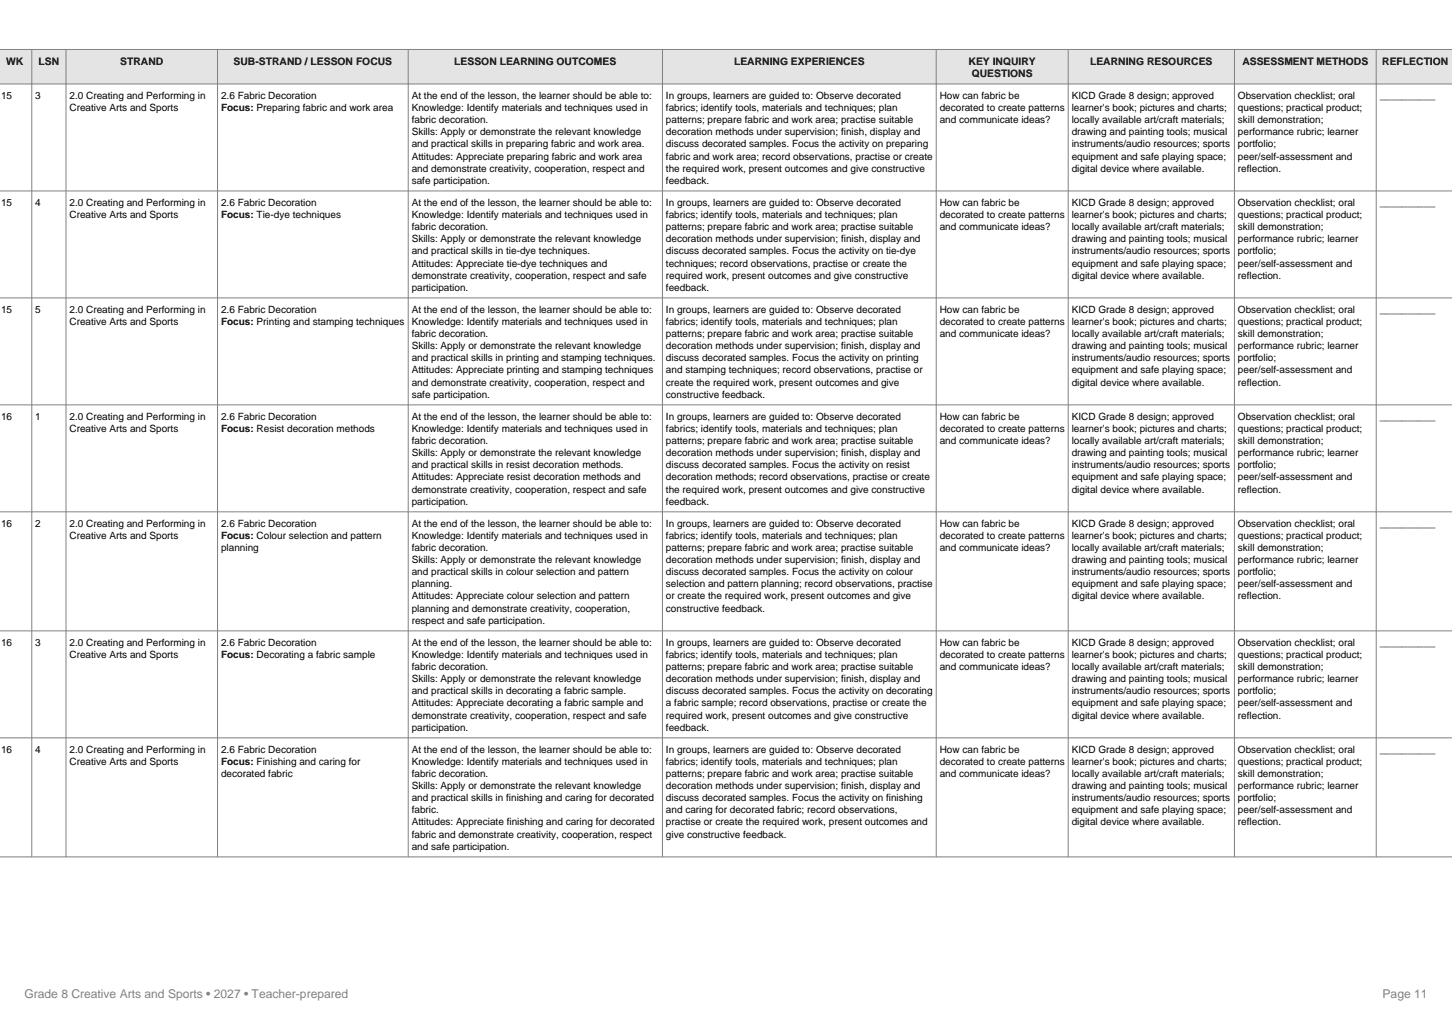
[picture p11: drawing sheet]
<svg xmlns="http://www.w3.org/2000/svg" width="297mm" height="210mm" viewBox="0 0 297 210" stroke-linecap="round" stroke-linejoin="round" font-family="sans-serif">
<defs><g id="words">
<g font-size="2.5" fill="#808080">
<text x="5" y="204">Grade 8 Creative Arts and Sports • 2027 • Teacher-prepared</text>
<text x="282.8" y="204">Page 11</text>
</g>
<g font-size="2.1">
<text x="1.2" y="13.3">WK</text>
<text x="7.9" y="13.3">LSN</text>
<text x="24.6" y="13.3">STRAND</text>
<text x="47.8" y="13.3">SUB-STRAND / LESSON FOCUS</text>
<text x="92.9" y="13.3">LESSON LEARNING OUTCOMES</text>
<text x="150.2" y="13.3">LEARNING EXPERIENCES</text>
<text x="198.1" y="13.3">KEY INQUIRY</text>
<text x="198.8" y="15.8">QUESTIONS</text>
<text x="223" y="13.3">LEARNING RESOURCES</text>
<text x="254.1" y="13.3">ASSESSMENT METHODS</text>
<text x="282.7" y="13.3">REFLECTION</text>
</g>
<g font-size="2">
<text x=".2" y="20.3">15</text>
<text x="7.2" y="20.3">3</text>
<text x="14.2" y="20.3">2.0 Creating and Performing in</text>
<text x="14.2" y="22.7">Creative Arts and Sports</text>
<text x="45.2" y="20.3">2.6 Fabric Decoration</text>
<text x="45.2" y="22.7">Focus: Preparing fabric and work area</text>
<text x="84.2" y="20.3">At the end of the lesson, the learner should be able to:</text>
<text x="84.2" y="22.7">Knowledge: Identify materials and techniques used in</text>
<text x="136.2" y="20.3">In groups, learners are guided to: Observe decorated</text>
<text x="136.2" y="22.7">fabrics; identify tools, materials and techniques; plan</text>
<text x="192.2" y="20.3">How can fabric be</text>
<text x="192.2" y="22.7">decorated to create patterns</text>
<text x="219.2" y="20.3">KICD Grade 8 design; approved</text>
<text x="219.2" y="22.7">learner's book; pictures and charts;</text>
<text x="253.2" y="20.3">Observation checklist; oral</text>
<text x="253.2" y="22.7">questions; practical product;</text>
<text x="282.2" y="20.3">__________</text>
<text x="84.2" y="25.2">fabric decoration.</text>
<text x="84.2" y="27.7">Skills: Apply or demonstrate the relevant knowledge</text>
<text x="136.2" y="25.2">patterns; prepare fabric and work area; practise suitable</text>
<text x="136.2" y="27.7">decoration methods under supervision; finish, display and</text>
<text x="192.2" y="25.2">and communicate ideas?</text>
<text x="219.2" y="25.2">locally available art/craft materials;</text>
<text x="219.2" y="27.7">drawing and painting tools; musical</text>
<text x="253.2" y="25.2">skill demonstration;</text>
<text x="253.2" y="27.7">performance rubric; learner</text>
<text x="84.2" y="30.2">and practical skills in preparing fabric and work area.</text>
<text x="84.2" y="32.6">Attitudes: Appreciate preparing fabric and work area</text>
<text x="84.2" y="35.1">and demonstrate creativity, cooperation, respect and</text>
<text x="136.2" y="30.2">discuss decorated samples. Focus the activity on preparing</text>
<text x="136.2" y="32.6">fabric and work area; record observations, practise or create</text>
<text x="136.2" y="35.1">the required work, present outcomes and give constructive</text>
<text x="219.2" y="30.2">instruments/audio resources; sports</text>
<text x="219.2" y="32.6">equipment and safe playing space;</text>
<text x="219.2" y="35.1">digital device where available.</text>
<text x="253.2" y="30.2">portfolio;</text>
<text x="253.2" y="32.6">peer/self-assessment and</text>
<text x="253.2" y="35.1">reflection.</text>
<text x="84.2" y="37.6">safe participation.</text>
<text x="136.2" y="37.6">feedback.</text>
<text x=".2" y="42.1">15</text>
<text x="7.2" y="42.1">4</text>
<text x="14.2" y="42.1">2.0 Creating and Performing in</text>
<text x="14.2" y="44.6">Creative Arts and Sports</text>
<text x="45.2" y="42.1">2.6 Fabric Decoration</text>
<text x="45.2" y="44.6">Focus: Tie-dye techniques</text>
<text x="84.2" y="42.1">At the end of the lesson, the learner should be able to:</text>
<text x="84.2" y="44.6">Knowledge: Identify materials and techniques used in</text>
<text x="84.2" y="47.1">fabric decoration.</text>
<text x="136.2" y="42.1">In groups, learners are guided to: Observe decorated</text>
<text x="136.2" y="44.6">fabrics; identify tools, materials and techniques; plan</text>
<text x="136.2" y="47.1">patterns; prepare fabric and work area; practise suitable</text>
<text x="192.2" y="42.1">How can fabric be</text>
<text x="192.2" y="44.6">decorated to create patterns</text>
<text x="192.2" y="47.1">and communicate ideas?</text>
<text x="219.2" y="42.1">KICD Grade 8 design; approved</text>
<text x="219.2" y="44.6">learner's book; pictures and charts;</text>
<text x="219.2" y="47.1">locally available art/craft materials;</text>
<text x="253.2" y="42.1">Observation checklist; oral</text>
<text x="253.2" y="44.6">questions; practical product;</text>
<text x="253.2" y="47.1">skill demonstration;</text>
<text x="282.2" y="42.1">__________</text>
<text x="84.2" y="49.6">Skills: Apply or demonstrate the relevant knowledge</text>
<text x="84.2" y="52">and practical skills in tie-dye techniques.</text>
<text x="136.2" y="49.6">decoration methods under supervision; finish, display and</text>
<text x="136.2" y="52">discuss decorated samples. Focus the activity on tie-dye</text>
<text x="219.2" y="49.6">drawing and painting tools; musical</text>
<text x="219.2" y="52">instruments/audio resources; sports</text>
<text x="253.2" y="49.6">performance rubric; learner</text>
<text x="253.2" y="52">portfolio;</text>
<text x="84.2" y="54.5">Attitudes: Appreciate tie-dye techniques and</text>
<text x="84.2" y="57">demonstrate creativity, cooperation, respect and safe</text>
<text x="84.2" y="59.4">participation.</text>
<text x="136.2" y="54.5">techniques; record observations, practise or create the</text>
<text x="136.2" y="57">required work, present outcomes and give constructive</text>
<text x="136.2" y="59.4">feedback.</text>
<text x="219.2" y="54.5">equipment and safe playing space;</text>
<text x="219.2" y="57">digital device where available.</text>
<text x="253.2" y="54.5">peer/self-assessment and</text>
<text x="253.2" y="57">reflection.</text>
<text x=".2" y="64">15</text>
<text x="7.2" y="64">5</text>
<text x="14.2" y="64">2.0 Creating and Performing in</text>
<text x="45.2" y="64">2.6 Fabric Decoration</text>
<text x="84.2" y="64">At the end of the lesson, the learner should be able to:</text>
<text x="136.2" y="64">In groups, learners are guided to: Observe decorated</text>
<text x="192.2" y="64">How can fabric be</text>
<text x="219.2" y="64">KICD Grade 8 design; approved</text>
<text x="253.2" y="64">Observation checklist; oral</text>
<text x="282.2" y="64">__________</text>
<text x="14.2" y="66.5">Creative Arts and Sports</text>
<text x="45.2" y="66.5">Focus: Printing and stamping techniques</text>
<text x="84.2" y="66.5">Knowledge: Identify materials and techniques used in</text>
<text x="84.2" y="69">fabric decoration.</text>
<text x="84.2" y="71.4">Skills: Apply or demonstrate the relevant knowledge</text>
<text x="136.2" y="66.5">fabrics; identify tools, materials and techniques; plan</text>
<text x="136.2" y="69">patterns; prepare fabric and work area; practise suitable</text>
<text x="136.2" y="71.4">decoration methods under supervision; finish, display and</text>
<text x="192.2" y="66.5">decorated to create patterns</text>
<text x="192.2" y="69">and communicate ideas?</text>
<text x="219.2" y="66.5">learner's book; pictures and charts;</text>
<text x="219.2" y="69">locally available art/craft materials;</text>
<text x="219.2" y="71.4">drawing and painting tools; musical</text>
<text x="253.2" y="66.5">questions; practical product;</text>
<text x="253.2" y="69">skill demonstration;</text>
<text x="253.2" y="71.4">performance rubric; learner</text>
<text x="84.2" y="73.9">and practical skills in printing and stamping techniques.</text>
<text x="84.2" y="76.4">Attitudes: Appreciate printing and stamping techniques</text>
<text x="136.2" y="73.9">discuss decorated samples. Focus the activity on printing</text>
<text x="136.2" y="76.4">and stamping techniques; record observations, practise or</text>
<text x="219.2" y="73.9">instruments/audio resources; sports</text>
<text x="219.2" y="76.4">equipment and safe playing space;</text>
<text x="253.2" y="73.9">portfolio;</text>
<text x="253.2" y="76.4">peer/self-assessment and</text>
<text x="84.2" y="78.8">and demonstrate creativity, cooperation, respect and</text>
<text x="84.2" y="81.3">safe participation.</text>
<text x="136.2" y="78.8">create the required work, present outcomes and give</text>
<text x="136.2" y="81.3">constructive feedback.</text>
<text x="219.2" y="78.8">digital device where available.</text>
<text x="253.2" y="78.8">reflection.</text>
<text x=".2" y="85.9">16</text>
<text x="7.2" y="85.9">1</text>
<text x="14.2" y="85.9">2.0 Creating and Performing in</text>
<text x="14.2" y="88.4">Creative Arts and Sports</text>
<text x="45.2" y="85.9">2.6 Fabric Decoration</text>
<text x="45.2" y="88.4">Focus: Resist decoration methods</text>
<text x="84.2" y="85.9">At the end of the lesson, the learner should be able to:</text>
<text x="84.2" y="88.4">Knowledge: Identify materials and techniques used in</text>
<text x="136.2" y="85.9">In groups, learners are guided to: Observe decorated</text>
<text x="136.2" y="88.4">fabrics; identify tools, materials and techniques; plan</text>
<text x="192.2" y="85.9">How can fabric be</text>
<text x="192.2" y="88.4">decorated to create patterns</text>
<text x="219.2" y="85.9">KICD Grade 8 design; approved</text>
<text x="219.2" y="88.4">learner's book; pictures and charts;</text>
<text x="253.2" y="85.9">Observation checklist; oral</text>
<text x="253.2" y="88.4">questions; practical product;</text>
<text x="282.2" y="85.9">__________</text>
<text x="84.2" y="90.8">fabric decoration.</text>
<text x="84.2" y="93.3">Skills: Apply or demonstrate the relevant knowledge</text>
<text x="84.2" y="95.8">and practical skills in resist decoration methods.</text>
<text x="136.2" y="90.8">patterns; prepare fabric and work area; practise suitable</text>
<text x="136.2" y="93.3">decoration methods under supervision; finish, display and</text>
<text x="136.2" y="95.8">discuss decorated samples. Focus the activity on resist</text>
<text x="192.2" y="90.8">and communicate ideas?</text>
<text x="219.2" y="90.8">locally available art/craft materials;</text>
<text x="219.2" y="93.3">drawing and painting tools; musical</text>
<text x="219.2" y="95.8">instruments/audio resources; sports</text>
<text x="253.2" y="90.8">skill demonstration;</text>
<text x="253.2" y="93.3">performance rubric; learner</text>
<text x="253.2" y="95.8">portfolio;</text>
<text x="84.2" y="98.2">Attitudes: Appreciate resist decoration methods and</text>
<text x="84.2" y="100.7">demonstrate creativity, cooperation, respect and safe</text>
<text x="136.2" y="98.2">decoration methods; record observations, practise or create</text>
<text x="136.2" y="100.7">the required work, present outcomes and give constructive</text>
<text x="219.2" y="98.2">equipment and safe playing space;</text>
<text x="219.2" y="100.7">digital device where available.</text>
<text x="253.2" y="98.2">peer/self-assessment and</text>
<text x="253.2" y="100.7">reflection.</text>
<text x=".2" y="107.8">16</text>
<text x="7.2" y="107.8">2</text>
<text x="14.2" y="107.8">2.0 Creating and Performing in</text>
<text x="45.2" y="107.8">2.6 Fabric Decoration</text>
<text x="84.2" y="103.2">participation.</text>
<text x="84.2" y="107.8">At the end of the lesson, the learner should be able to:</text>
<text x="136.2" y="103.2">feedback.</text>
<text x="136.2" y="107.8">In groups, learners are guided to: Observe decorated</text>
<text x="192.2" y="107.8">How can fabric be</text>
<text x="219.2" y="107.8">KICD Grade 8 design; approved</text>
<text x="253.2" y="107.8">Observation checklist; oral</text>
<text x="282.2" y="107.8">__________</text>
<text x="14.2" y="110.2">Creative Arts and Sports</text>
<text x="45.2" y="110.2">Focus: Colour selection and pattern</text>
<text x="45.2" y="112.7">planning</text>
<text x="84.2" y="110.2">Knowledge: Identify materials and techniques used in</text>
<text x="84.2" y="112.7">fabric decoration.</text>
<text x="136.2" y="110.2">fabrics; identify tools, materials and techniques; plan</text>
<text x="136.2" y="112.7">patterns; prepare fabric and work area; practise suitable</text>
<text x="192.2" y="110.2">decorated to create patterns</text>
<text x="192.2" y="112.7">and communicate ideas?</text>
<text x="219.2" y="110.2">learner's book; pictures and charts;</text>
<text x="219.2" y="112.7">locally available art/craft materials;</text>
<text x="253.2" y="110.2">questions; practical product;</text>
<text x="253.2" y="112.7">skill demonstration;</text>
<text x="84.2" y="115.2">Skills: Apply or demonstrate the relevant knowledge</text>
<text x="84.2" y="117.6">and practical skills in colour selection and pattern</text>
<text x="136.2" y="115.2">decoration methods under supervision; finish, display and</text>
<text x="136.2" y="117.6">discuss decorated samples. Focus the activity on colour</text>
<text x="219.2" y="115.2">drawing and painting tools; musical</text>
<text x="219.2" y="117.6">instruments/audio resources; sports</text>
<text x="253.2" y="115.2">performance rubric; learner</text>
<text x="253.2" y="117.6">portfolio;</text>
<text x="84.2" y="120.1">planning.</text>
<text x="84.2" y="122.6">Attitudes: Appreciate colour selection and pattern</text>
<text x="84.2" y="125.1">planning and demonstrate creativity, cooperation,</text>
<text x="136.2" y="120.1">selection and pattern planning; record observations, practise</text>
<text x="136.2" y="122.6">or create the required work, present outcomes and give</text>
<text x="136.2" y="125.1">constructive feedback.</text>
<text x="219.2" y="120.1">equipment and safe playing space;</text>
<text x="219.2" y="122.6">digital device where available.</text>
<text x="253.2" y="120.1">peer/self-assessment and</text>
<text x="253.2" y="122.6">reflection.</text>
<text x="84.2" y="127.5">respect and safe participation.</text>
<text x=".2" y="132.1">16</text>
<text x="7.2" y="132.1">3</text>
<text x="14.2" y="132.1">2.0 Creating and Performing in</text>
<text x="14.2" y="134.6">Creative Arts and Sports</text>
<text x="45.2" y="132.1">2.6 Fabric Decoration</text>
<text x="45.2" y="134.6">Focus: Decorating a fabric sample</text>
<text x="84.2" y="132.1">At the end of the lesson, the learner should be able to:</text>
<text x="84.2" y="134.6">Knowledge: Identify materials and techniques used in</text>
<text x="84.2" y="137">fabric decoration.</text>
<text x="136.2" y="132.1">In groups, learners are guided to: Observe decorated</text>
<text x="136.2" y="134.6">fabrics; identify tools, materials and techniques; plan</text>
<text x="136.2" y="137">patterns; prepare fabric and work area; practise suitable</text>
<text x="192.2" y="132.1">How can fabric be</text>
<text x="192.2" y="134.6">decorated to create patterns</text>
<text x="192.2" y="137">and communicate ideas?</text>
<text x="219.2" y="132.1">KICD Grade 8 design; approved</text>
<text x="219.2" y="134.6">learner's book; pictures and charts;</text>
<text x="219.2" y="137">locally available art/craft materials;</text>
<text x="253.2" y="132.1">Observation checklist; oral</text>
<text x="253.2" y="134.6">questions; practical product;</text>
<text x="253.2" y="137">skill demonstration;</text>
<text x="282.2" y="132.1">__________</text>
<text x="84.2" y="139.5">Skills: Apply or demonstrate the relevant knowledge</text>
<text x="84.2" y="142">and practical skills in decorating a fabric sample.</text>
<text x="136.2" y="139.5">decoration methods under supervision; finish, display and</text>
<text x="136.2" y="142">discuss decorated samples. Focus the activity on decorating</text>
<text x="219.2" y="139.5">drawing and painting tools; musical</text>
<text x="219.2" y="142">instruments/audio resources; sports</text>
<text x="253.2" y="139.5">performance rubric; learner</text>
<text x="253.2" y="142">portfolio;</text>
<text x="84.2" y="144.5">Attitudes: Appreciate decorating a fabric sample and</text>
<text x="84.2" y="146.9">demonstrate creativity, cooperation, respect and safe</text>
<text x="84.2" y="149.4">participation.</text>
<text x="136.2" y="144.5">a fabric sample; record observations, practise or create the</text>
<text x="136.2" y="146.9">required work, present outcomes and give constructive</text>
<text x="136.2" y="149.4">feedback.</text>
<text x="219.2" y="144.5">equipment and safe playing space;</text>
<text x="219.2" y="146.9">digital device where available.</text>
<text x="253.2" y="144.5">peer/self-assessment and</text>
<text x="253.2" y="146.9">reflection.</text>
<text x=".2" y="154">16</text>
<text x="7.2" y="154">4</text>
<text x="14.2" y="154">2.0 Creating and Performing in</text>
<text x="45.2" y="154">2.6 Fabric Decoration</text>
<text x="84.2" y="154">At the end of the lesson, the learner should be able to:</text>
<text x="136.2" y="154">In groups, learners are guided to: Observe decorated</text>
<text x="192.2" y="154">How can fabric be</text>
<text x="219.2" y="154">KICD Grade 8 design; approved</text>
<text x="253.2" y="154">Observation checklist; oral</text>
<text x="282.2" y="154">__________</text>
<text x="14.2" y="156.4">Creative Arts and Sports</text>
<text x="45.2" y="156.4">Focus: Finishing and caring for</text>
<text x="45.2" y="158.9">decorated fabric</text>
<text x="84.2" y="156.4">Knowledge: Identify materials and techniques used in</text>
<text x="84.2" y="158.9">fabric decoration.</text>
<text x="84.2" y="161.4">Skills: Apply or demonstrate the relevant knowledge</text>
<text x="136.2" y="156.4">fabrics; identify tools, materials and techniques; plan</text>
<text x="136.2" y="158.9">patterns; prepare fabric and work area; practise suitable</text>
<text x="136.2" y="161.4">decoration methods under supervision; finish, display and</text>
<text x="192.2" y="156.4">decorated to create patterns</text>
<text x="192.2" y="158.9">and communicate ideas?</text>
<text x="219.2" y="156.4">learner's book; pictures and charts;</text>
<text x="219.2" y="158.9">locally available art/craft materials;</text>
<text x="219.2" y="161.4">drawing and painting tools; musical</text>
<text x="253.2" y="156.4">questions; practical product;</text>
<text x="253.2" y="158.9">skill demonstration;</text>
<text x="253.2" y="161.4">performance rubric; learner</text>
<text x="84.2" y="163.9">and practical skills in finishing and caring for decorated</text>
<text x="84.2" y="166.3">fabric.</text>
<text x="136.2" y="163.9">discuss decorated samples. Focus the activity on finishing</text>
<text x="136.2" y="166.3">and caring for decorated fabric; record observations,</text>
<text x="219.2" y="163.9">instruments/audio resources; sports</text>
<text x="219.2" y="166.3">equipment and safe playing space;</text>
<text x="253.2" y="163.9">portfolio;</text>
<text x="253.2" y="166.3">peer/self-assessment and</text>
<text x="84.2" y="168.8">Attitudes: Appreciate finishing and caring for decorated</text>
<text x="84.2" y="171.3">fabric and demonstrate creativity, cooperation, respect</text>
<text x="84.2" y="173.7">and safe participation.</text>
<text x="136.2" y="168.8">practise or create the required work, present outcomes and</text>
<text x="136.2" y="171.3">give constructive feedback.</text>
<text x="219.2" y="168.8">digital device where available.</text>
<text x="253.2" y="168.8">reflection.</text>
</g>
</g></defs>
<path d="M-.1 10.1h297.2v7.1h-297.2z" fill-rule="evenodd" fill="#dce6f1"/>
<g fill="none" stroke="#808080" stroke-width=".2">
<path d="M0 10.1h297.1M0 17.2h297.1M6.5 10.1v165.1M13.5 10.1v165.1M44.5 10.1v165.1M83.5 10.1v165.1M135.5 10.1v165.1M191.5 10.1v165.1M218.5 10.1v165.1M252.5 10.1v165.1M281.5 10.1v165.1M0 39h297.1"/>
<path d="M0 60.9h297.1M0 82.8h297.1M0 104.7h297.1M0 129h297.1M0 150.9h297.1M0 175.2h297.1"/>
</g>
<use href="#words"/>
</svg>
